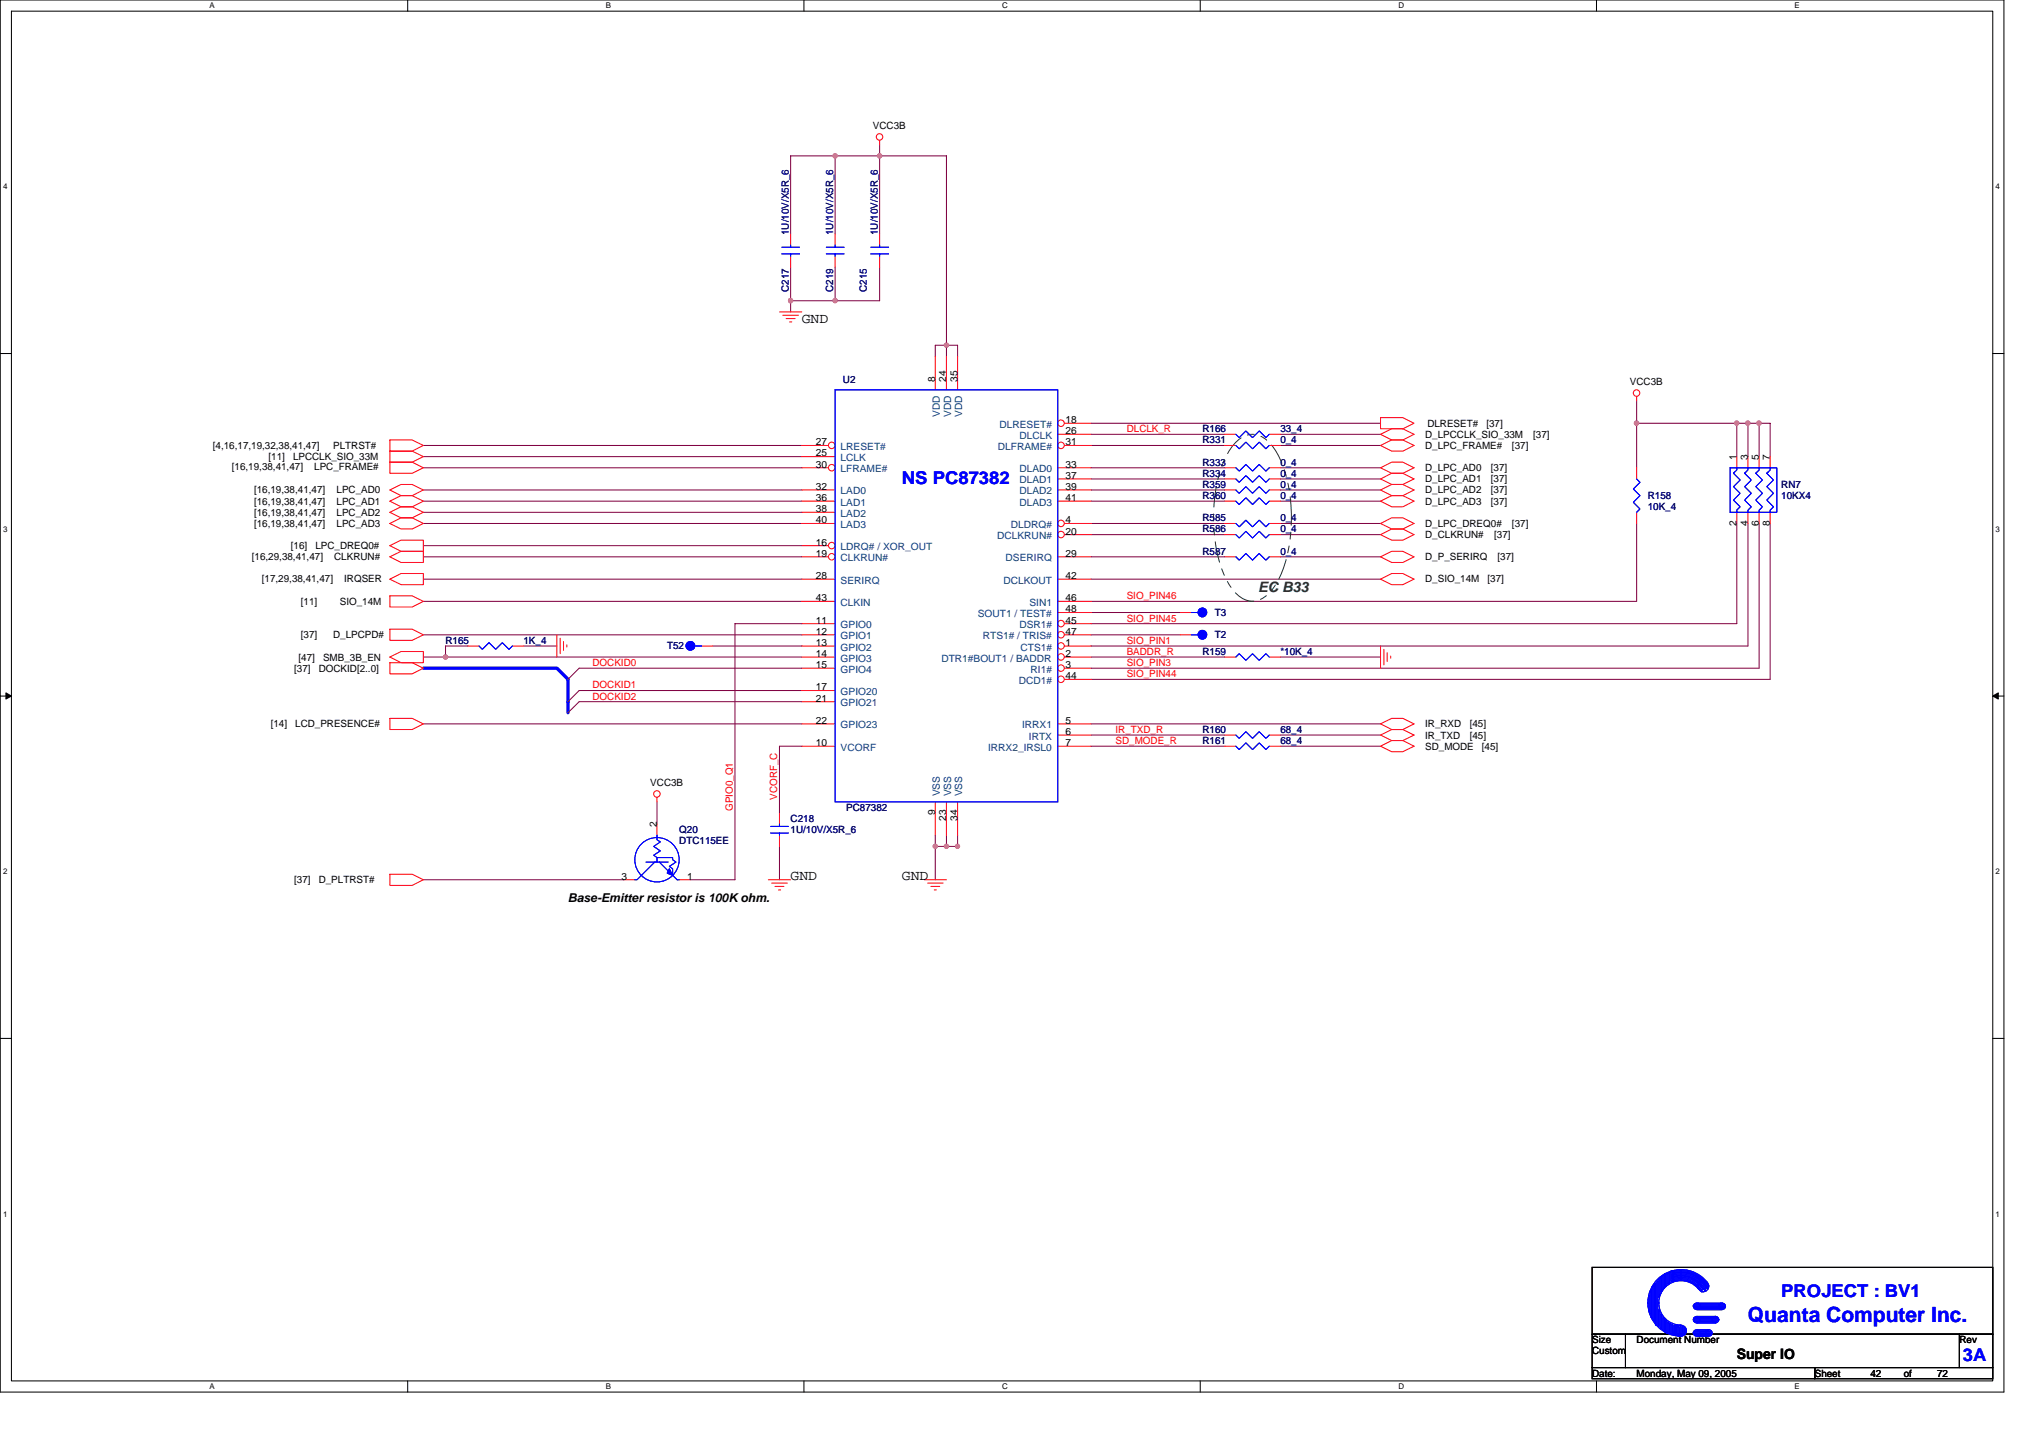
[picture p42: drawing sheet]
<svg xmlns="http://www.w3.org/2000/svg" width="297mm" height="210mm" viewBox="0 0 297 210" stroke-linecap="round" stroke-linejoin="round" font-family="sans-serif">
<defs><g id="words">
<text font-size="3.1" fill="#00f" x="255.3" y="193">Quanta Computer Inc.</text>
<g font-size="2.6" fill="#00f">
<text x="131.7" y="70.7">NS PC87382</text>
<text x="260.1" y="189.3">PROJECT : BV1</text>
<text x="286.6" y="198.6">3A</text>
</g>
<g font-size="2.1">
<text x="117.1" y="47.2">GND</text>
<text x="115.5" y="128.5">GND</text>
<text x="131.7" y="128.5">GND</text>
<text x="253.6" y="198.3">Super IO</text>
</g>
<text font-size="2.1" fill="#008000" x="183.7" y="86.5">EC B33</text>
<text font-size="1.8" x="82.9" y="131.7">Base-Emitter resistor is 100K ohm.</text>
<g font-size="1.5">
<text x="127.5" y="18.9">VCC3B</text>
<text x="136.6" y="55.8" transform="rotate(-90 136.6 55.8)">8</text>
<text x="138.2" y="55.8" transform="rotate(-90 138.2 55.8)">24</text>
<text x="139.8" y="55.8" transform="rotate(-90 139.8 55.8)">35</text>
<text x="238" y="56.3">VCC3B</text>
<text x="31.1" y="65.5">[4,16,17,19,32,38,41,47]</text>
<text x="48.7" y="65.5">PLTRST#</text>
<text x="119.2" y="65">27</text>
<text x="155.6" y="61.8">18</text>
<text x="155.6" y="63.4">26</text>
<text x="155.6" y="65">31</text>
<text x="208.1" y="65.5">D_LPC_FRAME#</text>
<text x="208.1" y="63.9">D_LPCCLK_SIO_33M</text>
<text x="208.4" y="62.3">DLRESET#</text>
<text x="217.1" y="62.3">[37]</text>
<text x="220.8" y="65.5">[37]</text>
<text x="223.9" y="63.9">[37]</text>
<text x="33.9" y="68.6">[16,19,38,41,47]</text>
<text x="39.2" y="67.2">[11]</text>
<text x="42.8" y="67.2">LPCCLK_SIO_33M</text>
<text x="45.9" y="68.6">LPC_FRAME#</text>
<text x="119.2" y="71.5">32</text>
<text x="119.2" y="66.6">25</text>
<text x="119.2" y="68.3">30</text>
<text x="155.6" y="68.3">33</text>
<text x="155.6" y="69.9">37</text>
<text x="155.6" y="71.5">39</text>
<text x="208.1" y="68.8">D_LPC_AD0</text>
<text x="208.1" y="70.4">D_LPC_AD1</text>
<text x="217.7" y="68.8">[37]</text>
<text x="217.7" y="70.4">[37]</text>
<text x="253.6" y="67.1" transform="rotate(-90 253.6 67.1)">1</text>
<text x="255.2" y="67.1" transform="rotate(-90 255.2 67.1)">3</text>
<text x="256.9" y="67.1" transform="rotate(-90 256.9 67.1)">5</text>
<text x="258.5" y="67.1" transform="rotate(-90 258.5 67.1)">7</text>
<text x="37.1" y="73.7">[16,19,38,41,47]</text>
<text x="37.1" y="75.3">[16,19,38,41,47]</text>
<text x="37.1" y="72">[16,19,38,41,47]</text>
<text x="37.1" y="76.9">[16,19,38,41,47]</text>
<text x="49.1" y="73.7">LPC_AD1</text>
<text x="49.1" y="75.3">LPC_AD2</text>
<text x="49.1" y="72">LPC_AD0</text>
<text x="49.1" y="76.9">LPC_AD3</text>
<text x="119.2" y="73.1">36</text>
<text x="119.2" y="74.8">38</text>
<text x="119.2" y="76.4">40</text>
<text x="155.6" y="76.4">4</text>
<text x="155.6" y="73.1">41</text>
<text x="208.1" y="72">D_LPC_AD2</text>
<text x="208.1" y="73.7">D_LPC_AD3</text>
<text x="208.1" y="76.9">D_LPC_DREQ0#</text>
<text x="217.7" y="72">[37]</text>
<text x="217.7" y="73.7">[37]</text>
<text x="220.8" y="76.9">[37]</text>
<text x="253.6" y="76.8" transform="rotate(-90 253.6 76.8)">2</text>
<text x="255.2" y="76.8" transform="rotate(-90 255.2 76.8)">4</text>
<text x="256.9" y="76.8" transform="rotate(-90 256.9 76.8)">6</text>
<text x="258.5" y="76.8" transform="rotate(-90 258.5 76.8)">8</text>
<text x="36.8" y="81.8">[16,29,38,41,47]</text>
<text x="42.5" y="80.2">[16]</text>
<text x="46.1" y="80.2">LPC_DREQ0#</text>
<text x="48.8" y="81.8">CLKRUN#</text>
<text x="119.2" y="79.6">16</text>
<text x="119.2" y="81.3">19</text>
<text x="155.6" y="78">20</text>
<text x="155.6" y="81.3">29</text>
<text x="208.1" y="78.5">D_CLKRUN#</text>
<text x="208.1" y="81.8">D_P_SERIRQ</text>
<text x="218.2" y="78.5">[37]</text>
<text x="218.7" y="81.8">[37]</text>
<text x="38.2" y="85">[17,29,38,41,47]</text>
<text x="43.9" y="88.3">[11]</text>
<text x="49.6" y="88.3">SIO_14M</text>
<text x="50.3" y="85">IRQSER</text>
<text x="119.2" y="84.5">28</text>
<text x="119.2" y="87.8">43</text>
<text x="155.6" y="87.8">46</text>
<text x="155.6" y="89.4">48</text>
<text x="155.6" y="84.5">42</text>
<text x="208.1" y="85">D_SIO_14M</text>
<text x="217.2" y="85">[37]</text>
<text x="43.9" y="93.2">[37]</text>
<text x="48.7" y="93.2">D_LPCPD#</text>
<text x="119.2" y="91">11</text>
<text x="119.2" y="92.6">12</text>
<text x="119.2" y="94.3">13</text>
<text x="119.2" y="95.9">14</text>
<text x="155.6" y="95.9">2</text>
<text x="155.6" y="91">45</text>
<text x="155.6" y="94.3">1</text>
<text x="155.6" y="92.6">47</text>
<text x="43" y="98">[37]</text>
<text x="43.6" y="96.4">[47]</text>
<text x="46.5" y="98">DOCKID[2..0]</text>
<text x="47.2" y="96.4">SMB_3B_EN</text>
<text x="119.2" y="97.5">15</text>
<text x="119.2" y="100.8">17</text>
<text x="155.6" y="97.5">3</text>
<text x="155.6" y="99.1">44</text>
<text x="39.5" y="106.2">[14]</text>
<text x="43.1" y="106.2">LCD_PRESENCE#</text>
<text x="119.2" y="102.4">21</text>
<text x="119.2" y="105.6">22</text>
<text x="155.6" y="107.3">6</text>
<text x="155.6" y="105.6">5</text>
<text x="208.1" y="106.2">IR_RXD</text>
<text x="208.1" y="107.8">IR_TXD</text>
<text x="214.6" y="106.2">[45]</text>
<text x="214.6" y="107.8">[45]</text>
<text x="119.2" y="108.9">10</text>
<text x="155.6" y="108.9">7</text>
<text x="208.1" y="109.4">SD_MODE</text>
<text x="216.4" y="109.4">[45]</text>
<text x="95" y="114.8">VCC3B</text>
<text x="136.6" y="119" transform="rotate(-90 136.6 119)">9</text>
<text x="138.2" y="119.8" transform="rotate(-90 138.2 119.8)">23</text>
<text x="139.8" y="119.8" transform="rotate(-90 139.8 119.8)">34</text>
<text x="95.9" y="120.8" transform="rotate(-90 95.9 120.8)">2</text>
<text x="43" y="128.9">[37]</text>
<text x="46.5" y="128.9">D_PLTRST#</text>
<text x="90.7" y="128.4">3</text>
<text x="100.3" y="128.4">1</text>
<text x="232.5" y="196.1">Size</text>
<text x="232.5" y="197.7">Custom</text>
<text x="239" y="196.1">Document Number</text>
<text x="286.1" y="196.1">Rev</text>
<text x="232.5" y="200.9">Date:</text>
<text x="239" y="200.9">Monday, May 09, 2005</text>
<text x="265" y="200.9">Sheet</text>
<text x="273.2" y="200.9">42</text>
<text x="278" y="200.9">of</text>
<text x="282.9" y="200.9">72</text>
</g>
<g font-size="1.5" fill="#000080">
<text x="115.2" y="34.3" transform="rotate(-90 115.2 34.3)">1U/10V/X5R_6</text>
<text x="121.7" y="34.3" transform="rotate(-90 121.7 34.3)">1U/10V/X5R_6</text>
<text x="128.2" y="34.3" transform="rotate(-90 128.2 34.3)">1U/10V/X5R_6</text>
<text x="115.2" y="42.6" transform="rotate(-90 115.2 42.6)">C217</text>
<text x="121.7" y="42.6" transform="rotate(-90 121.7 42.6)">C219</text>
<text x="126.6" y="42.6" transform="rotate(-90 126.6 42.6)">C215</text>
<text x="123.1" y="55.9">U2</text>
<text x="175.6" y="63.1">R166</text>
<text x="175.6" y="64.7">R331</text>
<text x="187" y="63.1">33_4</text>
<text x="187" y="64.7">0_4</text>
<text x="175.6" y="68">R333</text>
<text x="175.6" y="69.6">R334</text>
<text x="175.6" y="71.2">R359</text>
<text x="187" y="68">0_4</text>
<text x="187" y="69.6">0_4</text>
<text x="187" y="71.2">0_4</text>
<text x="260.1" y="71.2">RN7</text>
<text x="175.6" y="76.1">R585</text>
<text x="175.6" y="77.7">R586</text>
<text x="175.6" y="72.8">R360</text>
<text x="187" y="76.1">0_4</text>
<text x="187" y="77.7">0_4</text>
<text x="187" y="72.8">0_4</text>
<text x="240.6" y="72.8">R158</text>
<text x="240.6" y="74.5">10K_4</text>
<text x="260.1" y="72.8">10KX4</text>
<text x="175.6" y="81">R587</text>
<text x="187" y="81">0_4</text>
<text x="177.4" y="89.9">T3</text>
<text x="65.1" y="94">R165</text>
<text x="76.4" y="94">1K_4</text>
<text x="97.4" y="94.8">T52</text>
<text x="175.6" y="95.6">R159</text>
<text x="177.4" y="93.2">T2</text>
<text x="187" y="95.6">*10K_4</text>
<text x="175.6" y="107">R160</text>
<text x="187" y="107">68_4</text>
<text x="175.6" y="108.6">R161</text>
<text x="187" y="108.6">68_4</text>
<text x="115.5" y="120">C218</text>
<text x="123.6" y="118.4">PC87382</text>
<text x="99.2" y="121.6">Q20</text>
<text x="99.2" y="123.2">DTC115EE</text>
<text x="115.5" y="121.6">1U/10V/X5R_6</text>
</g>
<g font-size="1.5" fill="#004080">
<text x="122.8" y="65.7">LRESET#</text>
<text x="137.3" y="60.9" transform="rotate(-90 137.3 60.9)">VDD</text>
<text x="138.9" y="60.9" transform="rotate(-90 138.9 60.9)">VDD</text>
<text x="140.5" y="60.9" transform="rotate(-90 140.5 60.9)">VDD</text>
<text x="145.7" y="65.7">DLFRAME#</text>
<text x="146" y="62.4">DLRESET#</text>
<text x="148.9" y="64.1">DLCLK</text>
<text x="122.8" y="67.3">LCLK</text>
<text x="122.8" y="68.9">LFRAME#</text>
<text x="148.9" y="68.9">DLAD0</text>
<text x="148.9" y="70.6">DLAD1</text>
<text x="122.8" y="72.2">LAD0</text>
<text x="122.8" y="73.8">LAD1</text>
<text x="122.8" y="75.4">LAD2</text>
<text x="122.8" y="77.1">LAD3</text>
<text x="147.6" y="77.1">DLDRQ#</text>
<text x="148.9" y="72.2">DLAD2</text>
<text x="148.9" y="73.8">DLAD3</text>
<text x="122.8" y="80.3">LDRQ# / XOR_OUT</text>
<text x="122.8" y="81.9">CLKRUN#</text>
<text x="145.6" y="78.7">DCLKRUN#</text>
<text x="146.9" y="81.9">DSERIRQ</text>
<text x="122.8" y="85.2">SERIRQ</text>
<text x="122.8" y="88.4">CLKIN</text>
<text x="146.5" y="85.2">DCLKOUT</text>
<text x="150.3" y="88.4">SIN1</text>
<text x="122.8" y="91.7">GPIO0</text>
<text x="122.8" y="93.3">GPIO1</text>
<text x="122.8" y="95">GPIO2</text>
<text x="142.8" y="90.1">SOUT1 / TEST#</text>
<text x="143.5" y="93.3">RTS1# / TRIS#</text>
<text x="148.9" y="91.7">DSR1#</text>
<text x="149" y="95">CTS1#</text>
<text x="122.8" y="96.6">GPIO3</text>
<text x="122.8" y="98.2">GPIO4</text>
<text x="122.8" y="101.5">GPIO20</text>
<text x="137.5" y="96.6">DTR1#BOUT1 / BADDR</text>
<text x="148.8" y="99.8">DCD1#</text>
<text x="150.5" y="98.2">RI1#</text>
<text x="122.8" y="103.1">GPIO21</text>
<text x="122.8" y="106.3">GPIO23</text>
<text x="149.3" y="106.3">IRRX1</text>
<text x="150.3" y="107.9">IRTX</text>
<text x="122.8" y="109.6">VCORF</text>
<text x="144.3" y="109.6">IRRX2_IRSL0</text>
<text x="137.3" y="116.2" transform="rotate(-90 137.3 116.2)">VSS</text>
<text x="138.9" y="116.2" transform="rotate(-90 138.9 116.2)">VSS</text>
<text x="140.5" y="116.2" transform="rotate(-90 140.5 116.2)">VSS</text>
</g>
<g font-size="1.5" fill="#f00">
<text x="164.5" y="63.1">DLCLK_R</text>
<text x="164.5" y="87.5">SIO_PIN46</text>
<text x="164.5" y="90.7">SIO_PIN45</text>
<text x="164.5" y="94">SIO_PIN1</text>
<text x="164.5" y="95.6">BADDR_R</text>
<text x="86.5" y="97.2">DOCKID0</text>
<text x="86.5" y="100.5">DOCKID1</text>
<text x="164.5" y="97.2">SIO_PIN3</text>
<text x="164.5" y="98.8">SIO_PIN44</text>
<text x="86.5" y="102.1">DOCKID2</text>
<text x="162.9" y="107">IR_TXD_R</text>
<text x="162.9" y="108.6">SD_MODE_R</text>
<text x="107" y="118.4" transform="rotate(-90 107 118.4)">GPIO0_Q1</text>
<text x="113.5" y="116.7" transform="rotate(-90 113.5 116.7)">VCORF_C</text>
</g>
<g font-size="1.2">
<text x="30.6" y="1.2">A</text>
<text x="88.5" y="1.2">B</text>
<text x="146.3" y="1.2">C</text>
<text x="204.2" y="1.2">D</text>
<text x="262.1" y="1.2">E</text>
<text x=".5" y="27.6">4</text>
<text x="291.4" y="27.6">4</text>
<text x=".5" y="77.6">3</text>
<text x="291.4" y="77.6">3</text>
<text x=".5" y="127.6">2</text>
<text x="291.4" y="127.6">2</text>
<text x=".5" y="177.6">1</text>
<text x="291.4" y="177.6">1</text>
<text x="30.6" y="202.8">A</text>
<text x="88.5" y="202.8">B</text>
<text x="146.3" y="202.8">C</text>
<text x="204.2" y="202.8">D</text>
<text x="262.1" y="202.8">E</text>
</g>
</g></defs>
<path d="M0 0h292.6v203.2h-292.6zM1.7 1.6h289.3v200h-289.3z" fill="none" stroke="#000" stroke-width=".15"/>
<g fill="#fff">
<path d="M30.6 .2h.8v1.3h-.8z"/>
<path d="M30.6 201.8h.8v1.3h-.8z"/>
</g>
<path d="M59.5 0v1.6M59.5 201.6v1.6" fill="none" stroke="#000" stroke-width=".15"/>
<g fill="#fff">
<path d="M88.5 .2h.7v1.3h-.7z"/>
<path d="M88.5 201.8h.7v1.3h-.7z"/>
</g>
<path d="M117.4 0v1.6M117.4 201.6v1.6" fill="none" stroke="#000" stroke-width=".15"/>
<g fill="#fff">
<path d="M146.3 .2h.9v1.3h-.9z"/>
<path d="M146.3 201.8h.9v1.3h-.9z"/>
</g>
<path d="M175.3 0v1.6M175.3 201.6v1.6" fill="none" stroke="#000" stroke-width=".15"/>
<g fill="#fff">
<path d="M204.2 .2h.8v1.3h-.8z"/>
<path d="M204.2 201.8h.8v1.3h-.8z"/>
</g>
<path d="M233.1 0v1.6M233.1 201.6v1.6" fill="none" stroke="#000" stroke-width=".15"/>
<g fill="#fff">
<path d="M262.1 .2h.7v1.3h-.7z"/>
<path d="M262.1 201.8h.7v1.3h-.7z"/>
<path d="M.5 26.6h.6v1.3h-.6z"/>
<path d="M291.4 26.6h.7v1.3h-.7z"/>
<path d="M.5 76.6h.6v1.3h-.6z"/>
<path d="M291.4 76.6h.7v1.3h-.7z"/>
</g>
<path d="M0 51.6h1.7M291 51.6h1.6" fill="none" stroke="#000" stroke-width=".15"/>
<g fill="#fff">
<path d="M.5 126.6h.6v1.3h-.6z"/>
<path d="M291.4 126.6h.7v1.3h-.7z"/>
</g>
<path d="M0 101.6h1.7M291 101.6h1.6" fill="none" stroke="#000" stroke-width=".15"/>
<path d="M.9 101.1l.8 .5-.8 .4zM291 101.6l.8-.5v.9z" fill="#000" stroke="#000" stroke-width=".15"/>
<g fill="#fff">
<path d="M.5 176.6h.6v1.2h-.6z"/>
<path d="M291.4 176.6h.7v1.2h-.7z"/>
</g>
<path d="M0 151.6h1.7M291 151.6h1.6M232.5 199.6h32.5v1.7h-32.5zM232.5 194.8h4.9v4.8h-4.9zM232.5 185h58.5v9.8h-58.5zM237.4 194.8h48.7v4.8h-48.7zM265 199.6h26v1.7h-26zM286.1 194.8h4.9v4.8h-4.9z" fill="none" stroke="#000" stroke-width=".15"/>
<g fill="none" stroke="#800040" stroke-width=".15">
<path d="M115.5 34.1v-11.3h6.5v11.3M115.5 39v6.5M122 22.8h16.2v29.2M122 39v4.9M128.5 21.1v13M128.5 39v4.9h-13M136.6 52v-1.6h3.2v1.6M239 58.5v3.3M61.8 65h55.3M61.8 66.7h55.3M61.8 68.3h55.3M61.8 79.7h55.3"/>
<path d="M61.8 73.2h55.3M61.8 71.5h55.3M61.8 74.8h55.3M61.8 76.4h55.3M159.4 65h19.5M159.4 68.3h19.5M159.4 63.4h19.5M159.4 61.8h42.2M159.4 73.2h19.5M159.4 71.5h19.5M159.4 76.4h19.5M159.4 69.9h19.5"/>
<path d="M159.4 78h19.5M187 65h14.6M187 68.3h14.6M187 63.4h14.6M187 73.2h14.6M187 71.5h14.6M187 76.4h14.6M187 69.9h14.6M187 78h14.6M239 76.4v11.4h-79.6M253.6 61.8h-14.6v6.5M253.6 76.4v14.6h-94.2"/>
<path d="M253.6 61.8v4.9M253.6 61.8h3.3M255.3 76.4v17.9h-95.9M255.3 61.8v4.9M256.9 66.7v-4.9h1.6v4.9M256.9 76.4v21.1h-97.5M258.5 76.4v22.8h-99.1M61.8 81.3h55.3M61.8 84.5h55.3M61.8 87.8h55.3M61.8 92.7h55.3M61.8 95.9h55.3"/>
<path d="M68.3 94.3h-3.2v1.6M76.5 94.3h4.8M104.1 94.3h13M117.1 97.5h-32.5l-1.7 1.7M117.1 91h-9.8v37.4h-6.5M159.4 81.3h19.5M159.4 84.5h42.2M159.4 92.7h13M159.4 95.9h19.5M159.4 89.4h13M187 81.3h14.6M187 95.9h14.6"/>
<path d="M61.8 105.7h55.3M95.9 117.1v3.2M117.1 102.4h-32.5l-1.7 1.6M117.1 100.8h-32.5l-1.7 1.6M117.1 108.9h-3.3v9.8M159.4 108.9h19.5M159.4 105.7h42.2M159.4 107.3h19.5M187 108.9h14.6M187 107.3h14.6M61.8 128.4h29.3M113.8 123.5v4.9"/>
<path d="M136.6 121.9v6.5M138.2 121.9v1.6M139.8 121.9v1.6h-3.2"/>
</g>
<g fill="#f0f" stroke="#f0f" stroke-width=".15">
<circle cx="122" cy="22.8" r=".32"/>
<circle cx="128.5" cy="22.8" r=".32"/>
<circle cx="138.2" cy="123.5" r=".31"/>
<circle cx="115.4" cy="43.9" r=".32"/>
<circle cx="122" cy="43.9" r=".32"/>
<circle cx="138.2" cy="50.4" r=".31"/>
<circle cx="136.6" cy="123.5" r=".31"/>
<circle cx="139.8" cy="123.5" r=".31"/>
<circle cx="239" cy="61.8" r=".32"/>
<circle cx="255.2" cy="61.8" r=".32"/>
<circle cx="256.9" cy="61.8" r=".32"/>
<circle cx="253.6" cy="61.8" r=".32"/>
<circle cx="65.1" cy="95.9" r=".32"/>
</g>
<path d="M61.8 97.5h19.5l1.6 1.7v4.8" fill="none" stroke="#00f" stroke-width=".49"/>
<g fill="none" stroke="#f00" stroke-width=".15">
<path d="M122 34.1v1.7M122 37.4v1.6M128.5 20.5v.6M113.8 45.5h3.3M114.3 46h2.3M114.8 46.5h1.3M115.3 47h.3M239 57.9v.6M56.9 73.2l1.7-.9h1.6l1.6 .9-1.6 .8h-1.6zM56.9 74.8l1.7-.8h1.6l1.6 .8-1.6 .8h-1.6zM56.9 71.5l1.7-.8h1.6l1.6 .8-1.6 .8h-1.6zM56.9 76.4l1.7-.8h1.6l1.6 .8-1.6 .8h-1.6z"/>
<path d="M56.9 79.7l1.7-.9h3.2v1.7h-3.2zM56.9 64.2h3.3l1.6 .8-1.6 .8h-3.3zM56.9 65.8h3.3l1.6 .9-1.6 .8h-3.3zM56.9 67.5h3.3l1.6 .8-1.6 .8h-3.3zM117.1 71.5h4.9M178.9 63.4h1.6M178.9 68.3h1.6M178.9 76.4h1.6M178.9 78h1.6M178.9 69.9h1.6M178.9 65h1.6M185.4 63.4h1.6"/>
<path d="M185.4 68.3h1.6M185.4 76.4h1.6M185.4 78h1.6M185.4 69.9h1.6M185.4 65h1.6M201.6 65l1.6-.8h1.7l1.6 .8-1.6 .8h-1.7zM201.6 68.3l1.6-.8h1.7l1.6 .8-1.6 .8h-1.7zM201.6 69.9l1.6-.8h1.7l1.6 .8-1.6 .8h-1.7zM201.6 71.5l1.6-.8h1.7l1.6 .8-1.6 .8h-1.7zM201.6 73.2l1.6-.9h1.7l1.6 .9-1.6 .8h-1.7zM201.6 76.4l1.6-.8h1.7l1.6 .8-1.6 .8h-1.7zM201.6 78l1.6-.8h1.7l1.6 .8-1.6 .8h-1.7z"/>
<path d="M201.6 63.4l1.6-.8h1.7l1.6 .8-1.6 .8h-1.7zM201.6 61h3.3l1.6 .8-1.6 .8h-3.3zM253.6 66.7v1.6M253.6 74.8v1.6M255.3 66.7v1.6M255.3 74.8v1.6M256.9 66.7v1.6M256.9 74.8v1.6M258.5 66.7v1.6M258.5 74.8v1.6M56.9 81.3l1.7-.8h3.2v1.6h-3.2zM56.9 84.5l1.7-.8h3.2v1.6h-3.2z"/>
<path d="M56.9 95.9l1.7-.8h3.2v1.6h-3.2zM56.9 87h3.3l1.6 .8-1.6 .8h-3.3zM56.9 91.8h3.3l1.6 .9-1.6 .8h-3.3zM56.9 96.7h3.3l1.6 .8-1.6 .9h-3.3zM81.3 92.7v3.2M81.8 93.2v2.2M82.3 93.6v1.3M82.8 94.1v.3M102.5 94.3h1.6M117.1 91h4.9M172.4 89.4h1.6M172.4 92.7h1.6"/>
<path d="M178.9 81.3h1.6M185.4 81.3h1.6M201.6 81.3l1.6-.8h1.7l1.6 .8-1.6 .8h-1.7zM201.6 84.5l1.6-.8h1.7l1.6 .8-1.6 .8h-1.7zM201.6 94.3v3.2M202.1 94.8v2.2M202.6 95.3v1.3M203.1 95.8v.3M56.9 104.9h3.3l1.6 .8-1.6 .8h-3.3zM95.9 116.4v.7M201.6 105.7l1.6-.8h1.7l1.6 .8-1.6 .8h-1.7zM201.6 107.3l1.6-.8h1.7l1.6 .8-1.6 .8h-1.7z"/>
<path d="M201.6 108.9l1.6-.8h1.7l1.6 .8-1.6 .8h-1.7zM56.9 127.6h3.3l1.6 .8-1.6 .8h-3.3zM112.2 128.4h3.3M112.7 128.9h2.3M113.2 129.4h1.3M113.7 129.9h.3M135 128.4h3.2M135.5 128.9h2.2M136 129.4h1.2M136.4 129.9h.4"/>
<circle cx="128.4" cy="20" r=".48"/>
<circle cx="239" cy="57.4" r=".48"/>
<circle cx="95.9" cy="115.9" r=".48"/>
</g>
<path d="M180.7 64.3a3 3 0 0 1 4.4 0 12.1 12.1 0 0 1 3 6.5 23.4 23.4 0 0 1-1.2 13.4 6.3 6.3 0 0 1-3.2 3.4 3.3 3.3 0 0 1-3.7-1.5 16 16 0 0 1-2.7-8.9 20.5 20.5 0 0 1 2.1-11.3z" fill="none" stroke="#008000" stroke-width=".15" stroke-dasharray="3 1 1 1 1 1"/>
<g fill="none" stroke="#00f" stroke-width=".15">
<path d="M120.7 37.1h2.6M120.7 36.1h2.6M122 35.8v.3M122 37.1v.3M180.5 63.4l.5 .5 .9-1 1 1 1-1 1 1 .5-.5M180.5 68.3l.5 .5 .9-1 1 1 1-1 1 1 .5-.5M180.5 76.4l.5 .5 .9-1 1 1 1-1 1 1 .5-.5M180.5 78l.5 .5 .9-.9 1 .9 1-.9 1 .9 .5-.5M180.5 69.9l.5 .5 .9-1 1 1 1-1 1 1 .5-.5M180.5 65l.5 .5 .9-1 1 1 1-1 1 1 .5-.5M252.7 68.3h6.8v6.5h-6.8zM253.3 68.9l-.1 .2"/>
<path d="M253.6 68.3v.3l-.4 .5 .9 1-.9 .9 .9 1-.9 1 .9 1-.5 .5v.3M254.9 68.9l-.1 .2M255.3 68.3v.3l-.5 .5 1 1-1 .9 1 1-1 1 1 1-.5 .5v.3M256.6 68.9l-.2 .2M256.9 68.3v.3l-.5 .5 1 1-1 .9 1 1-1 1 1 1-.5 .5v.3M258.2 68.9l-.2 .2M258.5 68.3v.3l-.5 .5 1 1-1 .9 1 1-1 1 1 1-.5 .5v.3M101.5 94.3h1M174 89.4h1M174 92.7h1M180.5 81.3l.5 .5 .9-1 1 1 1-1 1 1 .5-.5M240.8 189.1v2.2l.2 .5v-3.2l.1-.3v4l.2 .2v-4.6l.1-.3v5.2l.2 .2v-5.6l.2-.1v6.1"/>
<path d="M241.9 193.4v-6.3l.2-.2v6.7h.1v-2.4l.2 .3v2.3l.2 .1v-2.1l.1 .4v1.9l.2 .2v-2l.2 .2v1.9h.1v-1.8l.2 .2v1.8h.2v-1.6l.1 .1v1.5l.2 .2v-1.7l.1 .2v1.5h.2v-1.4M242.2 186.6v2.8l.2-.5v-2.3l.2-.1v2.1l.1-.2v-2.1l.2-.2v2l.2-.2v-1.9h.1v1.8l.2-.2v-1.6l.2-.2v1.6l.1-.1v-1.5l.2-.1v1.6M244 185.7l.2-.2v1.6l-.2-.2zM244.2 193.3v.1h.2v1.4h.1v-1.4h.2v1.5h-.3l.5-1.5v1.5l.1-.1v-1.4l.2 .4v1.1h.1v-1.3h.2v1.3h.2v-1.3h.1v1.3l.2-.1v-1l.2 .1v.7M244.2 186.9a3.6 3.6 0 0 1 4.5 1.7M244.2 186.7a3.8 3.8 0 0 1 4.5 1.6M244.2 186.5a3.9 3.9 0 0 1 4.8 1.9M244.2 186.3a4.1 4.1 0 0 1 4.9 2.1M244.2 186.2a4.3 4.3 0 0 1 5 1.9M244.2 186a4.4 4.4 0 0 1 5.1 2.1M244.2 187a3.4 3.4 0 0 1 4.3 1.6M244.3 185.8a4.6 4.6 0 0 1 5.1 2.2"/>
<path d="M244.3 185.6a4.8 4.8 0 0 1 5.2 2.2M244.4 185.7v1.2M247.5 190.4h4.4v.1h-4.6v.2h4.7l-.1 .2h-4.4l.1 .1h4.3M247.5 192.3h3.4v.2h-3.4l-.2 .1h3.7l-.1 .2h-3.6l.3 .2h3.1M247.5 194.3h2.4v.1h-2.6v.2h2.8l-.2 .2h-2.6l.3 .1h2.3M247.8 194.1h1.8M247.8 195.1h1.8M247.8 193.1h2.7M247.8 192.2h2.7M247.8 191.2h3.7M247.8 190.2h3.7M248 188.1a3.2 3.2 0 0 0-3.6-1 3.2 3.2 0 0 0-2.2 3.1 3.2 3.2 0 0 0 3.3 3.2"/>
<path d="M249.3 187.2a4.9 4.9 0 0 0-5.4-1.6 4.9 4.9 0 0 0-3.3 4.6 4.9 4.9 0 0 0 4.9 4.9"/>
<circle cx="245.5" cy="194.2" r=".8"/>
<circle cx="247.8" cy="194.6" r=".48"/>
<circle cx="247.8" cy="190.7" r=".48"/>
<circle cx="247.8" cy="192.6" r=".48"/>
<circle cx="248.7" cy="187.7" r=".8"/>
<circle cx="249.6" cy="194.6" r=".48"/>
<circle cx="250.5" cy="192.6" r=".48"/>
<circle cx="251.5" cy="190.7" r=".48"/>
</g>
<g fill="#00f" stroke="#00f" stroke-width=".15">
<circle cx="175.6" cy="89.4" r=".64"/>
<circle cx="100.8" cy="94.3" r=".64"/>
<circle cx="175.6" cy="92.7" r=".64"/>
</g>
<circle cx="154.9" cy="91" r=".48" fill="#fff" stroke="#f00" stroke-width=".15"/>
<path d="M117.1 92.7h4.9M155.4 91h4" fill="none" stroke="#f00" stroke-width=".15"/>
<circle cx="154.9" cy="65" r=".48" fill="#fff" stroke="#f00" stroke-width=".15"/>
<path d="M155.4 65h4" fill="none" stroke="#f00" stroke-width=".15"/>
<circle cx="154.9" cy="99.2" r=".48" fill="#fff" stroke="#f00" stroke-width=".15"/>
<path d="M117.1 94.3h4.9M155.4 99.2h4" fill="none" stroke="#f00" stroke-width=".15"/>
<circle cx="154.9" cy="94.3" r=".48" fill="#fff" stroke="#f00" stroke-width=".15"/>
<path d="M155.4 94.3h4" fill="none" stroke="#f00" stroke-width=".15"/>
<circle cx="154.9" cy="95.9" r=".48" fill="#fff" stroke="#f00" stroke-width=".15"/>
<path d="M155.4 95.9h4" fill="none" stroke="#f00" stroke-width=".15"/>
<circle cx="154.9" cy="97.5" r=".48" fill="#fff" stroke="#f00" stroke-width=".15"/>
<path d="M155.4 97.5h4" fill="none" stroke="#f00" stroke-width=".15"/>
<circle cx="154.9" cy="76.4" r=".48" fill="#fff" stroke="#f00" stroke-width=".15"/>
<path d="M136.6 52v4.9M155.4 76.4h4M117.1 95.9h4.9M117.1 97.5h4.9M117.1 108.9h4.9M136.6 117.1v4.8M154.5 105.7h4.9M154.5 107.3h4.9M154.5 108.9h4.9" fill="none" stroke="#f00" stroke-width=".15"/>
<circle cx="121.5" cy="79.6" r=".48" fill="#fff" stroke="#f00" stroke-width=".15"/>
<path d="M117.1 79.7h3.9" fill="none" stroke="#f00" stroke-width=".15"/>
<circle cx="154.9" cy="61.8" r=".48" fill="#fff" stroke="#f00" stroke-width=".15"/>
<path d="M155.4 61.8h4M117.1 100.8h4.9" fill="none" stroke="#f00" stroke-width=".15"/>
<circle cx="121.5" cy="81.3" r=".48" fill="#fff" stroke="#f00" stroke-width=".15"/>
<path d="M117.1 81.3h3.9" fill="none" stroke="#f00" stroke-width=".15"/>
<circle cx="154.9" cy="78" r=".48" fill="#fff" stroke="#f00" stroke-width=".15"/>
<path d="M138.2 52v4.9M117.1 66.7h4.9M154.5 63.4h4.9M155.4 78h4M117.1 102.4h4.9M117.1 105.7h4.9M138.2 117.1v4.8" fill="none" stroke="#f00" stroke-width=".15"/>
<circle cx="121.5" cy="65" r=".48" fill="#fff" stroke="#f00" stroke-width=".15"/>
<path d="M117.1 65h3.9M117.1 84.5h4.9M154.5 81.3h4.9" fill="none" stroke="#f00" stroke-width=".15"/>
<circle cx="121.5" cy="68.3" r=".48" fill="#fff" stroke="#f00" stroke-width=".15"/>
<g fill="none" stroke="#f00" stroke-width=".15">
<path d="M139.8 52v4.9M117.1 68.3h3.9M117.1 73.2h4.9M117.1 74.8h4.9M117.1 76.4h4.9M154.5 68.3h4.9M154.5 73.2h4.9M154.5 69.9h4.9M154.5 71.5h4.9M117.1 87.8h4.9M154.5 84.5h4.9M154.5 87.8h4.9"/>
<path d="M139.8 117.1v4.8"/>
</g>
<circle cx="154.9" cy="92.7" r=".48" fill="#fff" stroke="#f00" stroke-width=".15"/>
<g fill="none" stroke="#f00" stroke-width=".15">
<path d="M115.5 34.1v1.7M115.5 37.4v1.6M128.5 34.1v1.7M128.5 37.4v1.6M178.9 71.5h1.6M178.9 73.2h1.6M185.4 71.5h1.6M185.4 73.2h1.6M239 68.3v1.6M239 74.8v1.6M68.3 94.3h1.7M74.8 94.3h1.7"/>
<path d="M154.5 89.4h4.9M155.4 92.7h4M178.9 95.9h1.6M185.4 95.9h1.6M113.8 118.7v1.6M178.9 107.3h1.6M178.9 108.9h1.6M185.4 107.3h1.6M185.4 108.9h1.6M91.1 128.4h1.6M95.9 120.3v1.6M99.2 128.4h1.6"/>
<path d="M113.8 121.9v1.6"/>
</g>
<g fill="none" stroke="#00f" stroke-width=".15">
<path d="M114.2 37.1h2.6M114.2 36.1h2.6M115.5 35.8v.3M115.5 37.1v.3M127.2 37.1h2.6M127.2 36.1h2.6M128.5 35.8v.3M128.5 37.1v.3M122 56.9h32.5v60.2h-32.5zM180.5 71.5l.5 .5 .9-1 1 1 1-1 1 1 .5-.5M180.5 73.2l.5 .4 .9-.9 1 .9 1-.9 1 .9 .5-.4M239 69.9l.5 .5-1 1 1 .9-1 1 1 1-.5 .5"/>
<path d="M70 94.3l.4 .5 1-1 1 1 1-1 .9 1 .5-.5M180.5 95.9l.5-.5 .9 1 1-1 1 1 1-1 .5 .5M180.5 107.3l.5 .5 .9-1 1 1 1-1 1 1 .5-.5M180.5 108.9l.5 .5 .9-1 1 1 1-1 1 1 .5-.5M94.3 125.8h3.3M95.6 125.8l-2.6 2.6h-.3M95.9 121.9v.7l.5 .3-.9 .6 .9 .7-.9 .6 .4 .4v.6M95.9 125.2h2.3v.3l.5 .3-1 .7 .5 .3v1l.7 .6h.3M96.3 125.8l1.3 1.3M112.5 121.6h2.6M112.5 120.6h2.6M113.8 120.3v.3"/>
<path d="M113.8 121.6v.3"/>
<circle cx="95.9" cy="125.5" r="3.2"/>
</g>
<g fill="#00f" stroke="#00f" stroke-width=".15">
<path d="M97.7 126.8l.5 1-.8-.4z" fill-rule="evenodd"/>
<path d="M97.7 126.8l.5 1-.8-.4z" fill-rule="evenodd"/>
</g>
<g fill="#f0f" stroke="#f0f" stroke-width=".15">
<circle cx="122" cy="22.8" r=".32"/>
<circle cx="128.5" cy="22.8" r=".32"/>
<circle cx="138.2" cy="123.5" r=".31"/>
<circle cx="115.4" cy="43.9" r=".32"/>
<circle cx="122" cy="43.9" r=".32"/>
<circle cx="138.2" cy="50.4" r=".31"/>
<circle cx="136.6" cy="123.5" r=".31"/>
<circle cx="139.8" cy="123.5" r=".31"/>
<circle cx="239" cy="61.8" r=".32"/>
<circle cx="255.2" cy="61.8" r=".32"/>
<circle cx="256.9" cy="61.8" r=".32"/>
<circle cx="253.6" cy="61.8" r=".32"/>
<circle cx="65.1" cy="95.9" r=".32"/>
</g>
<use href="#words"/>
</svg>
